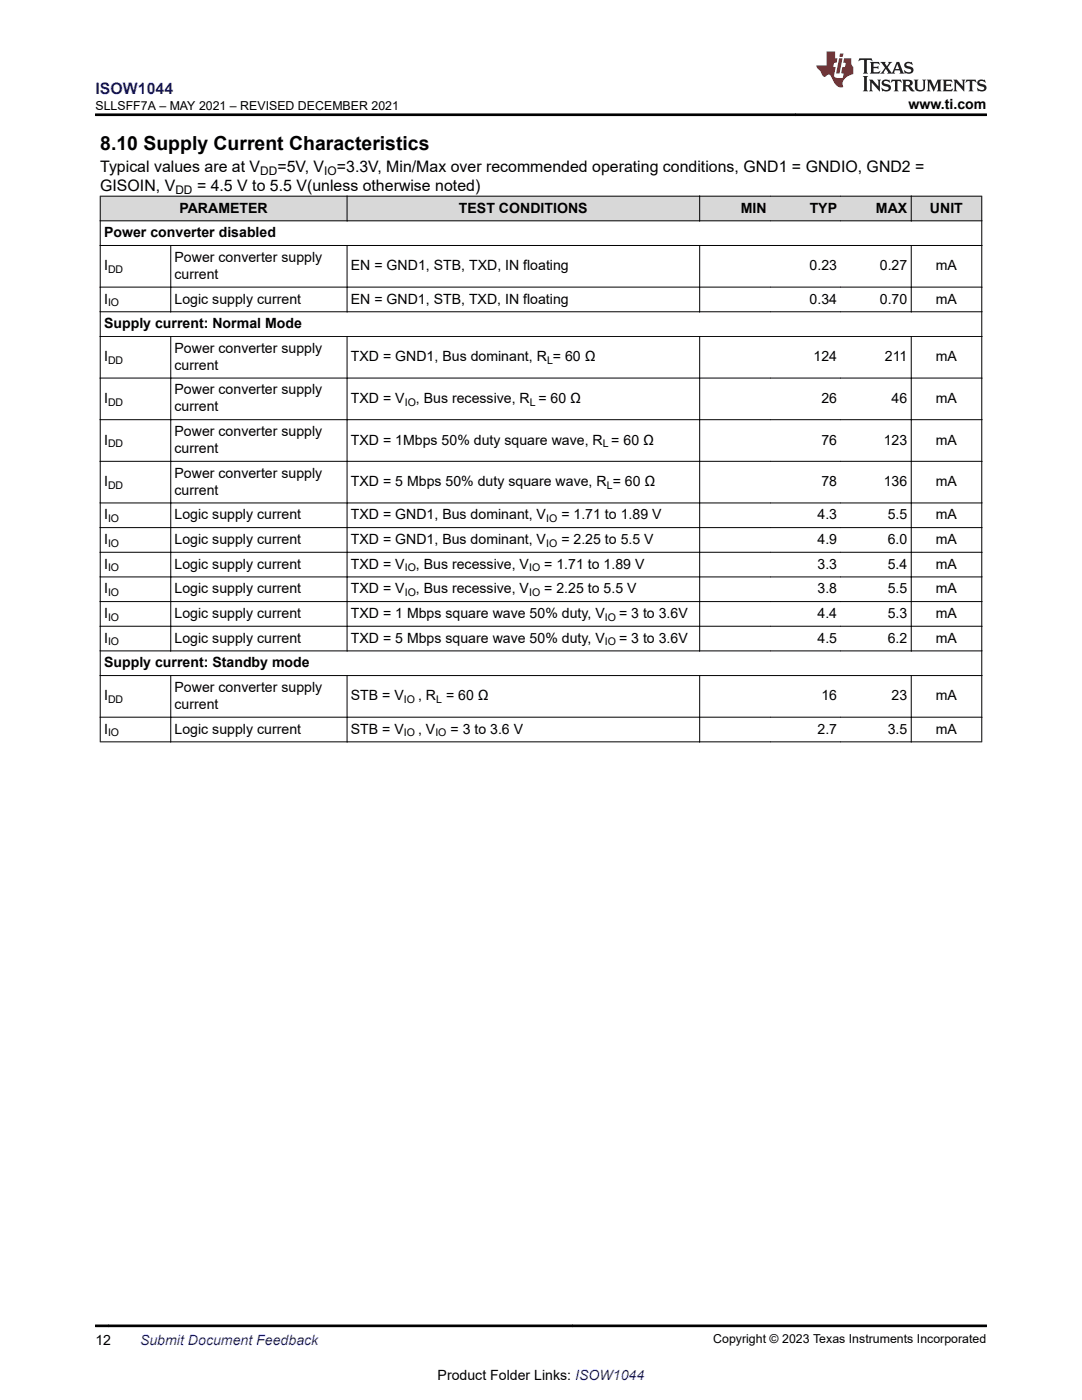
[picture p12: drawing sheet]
<svg xmlns="http://www.w3.org/2000/svg" width="216mm" height="279mm" viewBox="0 0 216 279" stroke-linecap="round" stroke-linejoin="round" font-family="sans-serif">
<defs><g id="words">
<text font-size="3.9" x="20" y="29.9">8.10 Supply Current Characteristics</text>
<text font-size="3.2" fill="#00f" x="19.1" y="18.7">ISOW1044</text>
<g font-size="3.2">
<text x="20" y="34.3">Typical values are at V</text>
<text x="55.4" y="34.3">=5V, V</text>
<text x="67.2" y="34.3">=3.3V, Min/Max over recommended operating conditions, GND1 = GNDIO, GND2 =</text>
<text x="20" y="38.1">GISOIN, V</text>
<text x="39.3" y="38.1">= 4.5 V to 5.5 V(unless otherwise noted)</text>
</g>
<g font-size="2.8">
<text x="181.3" y="21.8">www.ti.com</text>
<text x="20.8" y="47.3">Power converter disabled</text>
<text x="35.8" y="42.4">PARAMETER</text>
<text x="91.6" y="42.4">TEST CONDITIONS</text>
<text x="147.8" y="42.4">MIN</text>
<text x="161.6" y="42.4">TYP</text>
<text x="174.8" y="42.4">MAX</text>
<text x="185.6" y="42.4">UNIT</text>
<text x="20.8" y="54">I</text>
<text x="34.8" y="52.3">Power converter supply</text>
<text x="70" y="54">EN = GND1, STB, TXD, IN floating</text>
<text x="161.6" y="54">0.23</text>
<text x="175.6" y="54">0.27</text>
<text x="186.7" y="54">mA</text>
<text x="34.8" y="55.7">current</text>
<text x="20.8" y="60.6">I</text>
<text x="20.8" y="65.5">Supply current: Normal Mode</text>
<text x="34.8" y="60.6">Logic supply current</text>
<text x="70" y="60.6">EN = GND1, STB, TXD, IN floating</text>
<text x="161.6" y="60.6">0.34</text>
<text x="175.6" y="60.6">0.70</text>
<text x="186.7" y="60.6">mA</text>
<text x="34.8" y="70.4">Power converter supply</text>
<text x="20.8" y="72.1">I</text>
<text x="34.8" y="73.8">current</text>
<text x="70" y="72.1">TXD = GND1, Bus dominant, R = 60 Ω</text>
<text x="162.3" y="72.1">124</text>
<text x="176.6" y="72.1">211</text>
<text x="186.7" y="72.1">mA</text>
<text x="20.8" y="80.4">I</text>
<text x="34.8" y="78.7">Power converter supply</text>
<text x="34.8" y="82.1">current</text>
<text x="70" y="80.4">TXD = V</text>
<text x="83" y="80.4">, Bus recessive, R = 60 Ω</text>
<text x="163.9" y="80.4">26</text>
<text x="177.9" y="80.4">46</text>
<text x="186.7" y="80.4">mA</text>
<text x="20.8" y="88.7">I</text>
<text x="34.8" y="87">Power converter supply</text>
<text x="70" y="88.7">TXD = 1Mbps 50% duty square wave, R = 60 Ω</text>
<text x="163.9" y="88.7">76</text>
<text x="176.4" y="88.7">123</text>
<text x="186.7" y="88.7">mA</text>
<text x="34.8" y="90.4">current</text>
<text x="34.8" y="95.3">Power converter supply</text>
<text x="20.8" y="97">I</text>
<text x="34.8" y="98.7">current</text>
<text x="70" y="97">TXD = 5 Mbps 50% duty square wave, R = 60 Ω</text>
<text x="163.9" y="97">78</text>
<text x="176.4" y="97">136</text>
<text x="186.7" y="97">mA</text>
<text x="20.8" y="103.6">I</text>
<text x="34.8" y="103.6">Logic supply current</text>
<text x="70" y="103.6">TXD = GND1, Bus dominant, V</text>
<text x="112" y="103.6">= 1.71 to 1.89 V</text>
<text x="163.1" y="103.6">4.3</text>
<text x="177.1" y="103.6">5.5</text>
<text x="186.7" y="103.6">mA</text>
<text x="20.8" y="108.6">I</text>
<text x="20.8" y="113.5">I</text>
<text x="34.8" y="108.6">Logic supply current</text>
<text x="34.8" y="113.5">Logic supply current</text>
<text x="70" y="108.6">TXD = GND1, Bus dominant, V</text>
<text x="70" y="113.5">TXD = V</text>
<text x="83" y="113.5">, Bus recessive, V</text>
<text x="108.6" y="113.5">= 1.71 to 1.89 V</text>
<text x="112" y="108.6">= 2.25 to 5.5 V</text>
<text x="163.1" y="108.6">4.9</text>
<text x="163.1" y="113.5">3.3</text>
<text x="177.1" y="108.6">6.0</text>
<text x="177.1" y="113.5">5.4</text>
<text x="186.7" y="108.6">mA</text>
<text x="186.7" y="113.5">mA</text>
<text x="20.8" y="118.4">I</text>
<text x="34.8" y="118.4">Logic supply current</text>
<text x="70" y="118.4">TXD = V</text>
<text x="83" y="118.4">, Bus recessive, V</text>
<text x="108.6" y="118.4">= 2.25 to 5.5 V</text>
<text x="163.1" y="118.4">3.8</text>
<text x="177.1" y="118.4">5.5</text>
<text x="186.7" y="118.4">mA</text>
<text x="20.8" y="123.3">I</text>
<text x="34.8" y="123.3">Logic supply current</text>
<text x="70" y="123.3">TXD = 1 Mbps square wave 50% duty, V</text>
<text x="123.5" y="123.3">= 3 to 3.6V</text>
<text x="163.1" y="123.3">4.4</text>
<text x="177.1" y="123.3">5.3</text>
<text x="186.7" y="123.3">mA</text>
<text x="20.8" y="128.3">I</text>
<text x="34.8" y="128.3">Logic supply current</text>
<text x="70" y="128.3">TXD = 5 Mbps square wave 50% duty, V</text>
<text x="123.5" y="128.3">= 3 to 3.6V</text>
<text x="163.1" y="128.3">4.5</text>
<text x="177.1" y="128.3">6.2</text>
<text x="186.7" y="128.3">mA</text>
<text x="20.8" y="133.2">Supply current: Standby mode</text>
<text x="20.8" y="139.8">I</text>
<text x="34.8" y="138.1">Power converter supply</text>
<text x="34.8" y="141.5">current</text>
<text x="70" y="139.8">STB = V</text>
<text x="83.4" y="139.8">, R</text>
<text x="89" y="139.8">= 60 Ω</text>
<text x="163.9" y="139.8">16</text>
<text x="177.9" y="139.8">23</text>
<text x="186.7" y="139.8">mA</text>
<text x="20.8" y="146.4">I</text>
<text x="34.8" y="146.4">Logic supply current</text>
<text x="70" y="146.4">STB = V</text>
<text x="83.4" y="146.4">, V</text>
<text x="89.9" y="146.4">= 3 to 3.6 V</text>
<text x="163.1" y="146.4">2.7</text>
<text x="177.1" y="146.4">3.5</text>
<text x="186.7" y="146.4">mA</text>
<text x="19.1" y="268.4">12</text>
<text x="87.3" y="275.3">Product Folder Links: ISOW1044</text>
</g>
<text font-size="2.8" fill="#00f" x="27.9" y="268.4">Submit Document Feedback</text>
<g font-size="2.5">
<text x="19.1" y="21.9">SLLSFF7A – MAY 2021 – REVISED DECEMBER 2021</text>
<text x="142.3" y="268.1">Copyright © 2023 Texas Instruments Incorporated</text>
</g>
<g font-size="2.4">
<text x="51.9" y="34.9">DD</text>
<text x="64.7" y="34.9">IO</text>
<text x="35" y="38.7">DD</text>
</g>
<g font-size="2.1">
<text x="21.6" y="54.5">DD</text>
<text x="21.6" y="61.1">IO</text>
<text x="21.6" y="72.7">DD</text>
<text x="109.2" y="72.7">L</text>
<text x="21.6" y="81">DD</text>
<text x="80.8" y="81">IO</text>
<text x="105.7" y="81">L</text>
<text x="21.6" y="89.3">DD</text>
<text x="120.3" y="89.3">L</text>
<text x="21.6" y="97.6">DD</text>
<text x="121.1" y="97.6">L</text>
<text x="21.6" y="104.2">IO</text>
<text x="109" y="104.2">IO</text>
<text x="21.6" y="109.1">IO</text>
<text x="109" y="109.1">IO</text>
<text x="21.6" y="114.1">IO</text>
<text x="21.6" y="119">IO</text>
<text x="80.8" y="114.1">IO</text>
<text x="80.8" y="119">IO</text>
<text x="105.6" y="114.1">IO</text>
<text x="105.6" y="119">IO</text>
<text x="21.6" y="123.9">IO</text>
<text x="120.7" y="123.9">IO</text>
<text x="21.6" y="128.8">IO</text>
<text x="120.7" y="128.8">IO</text>
<text x="21.6" y="140.4">DD</text>
<text x="80.6" y="140.4">IO</text>
<text x="87" y="140.4">L</text>
<text x="21.6" y="147">IO</text>
<text x="80.6" y="147">IO</text>
<text x="86.9" y="147">IO</text>
</g>
</g></defs>
<g fill="#d8d8d8">
<path d="M20 39.1h175.9v5h-175.9z" fill-rule="evenodd"/>
<path d="M20.1 39.2h49.1v4.8h-49.1z" fill-rule="evenodd"/>
<path d="M69.3 39.2h70.3v4.8h-70.3z" fill-rule="evenodd"/>
<path d="M139.7 39.2h14v4.8h-14z" fill-rule="evenodd"/>
<path d="M153.7 39.2h14.1v4.8h-14.1z" fill-rule="evenodd"/>
<path d="M167.8 39.2h14v4.8h-14z" fill-rule="evenodd"/>
<path d="M181.9 39.2h13.9v4.8h-13.9z" fill-rule="evenodd"/>
</g>
<g fill="none" stroke="#000" stroke-width=".2">
<path d="M19.9 39.1h176.1M20 39.1v109M69.3 39.1v5M139.6 39.1v5M181.8 39.1v5M195.9 39.1v109M19.9 44.1h176.1M19.9 49h176.1M19.9 57.3h176.1M34.1 49v13.3M69.3 49v13.3M139.6 49v13.3"/>
<path d="M181.8 49v13.3M19.9 62.2h176.1M19.9 67.1h176.1M19.9 75.5h176.1M34.1 67.1v62.9M69.3 67.1v62.9M139.6 67.1v62.9M181.8 67.1v62.9M19.9 83.8h176.1M19.9 92.1h176.1M19.9 100.4h176.1M19.9 105.3h176.1"/>
<path d="M19.9 110.2h176.1M19.9 115.1h176.1M19.9 120.1h176.1M19.9 125h176.1M19.9 129.9h176.1M19.9 134.8h176.1M34.1 134.8v13.3M69.3 134.8v13.3M139.6 134.8v13.3M181.8 134.8v13.3M19.9 143.1h176.1M19.9 148.1h176.1"/>
</g>
<path d="M171.5 11.6l-.2 .6 .5-.2h.6v.1v2.2l-.2 .4h1l-.2-.4v-2.2v-.1h.5l.6 .2-.2-.6zM173.6 12.4l.2 .3v1.6l-.2 .4h1.9l.1-.6a1.08 1.08 0 0 1-1.3 .2v-.7h.6l.4 .2v-.7l-.4 .2h-.6v-.5l.2-.2a1 1 0 0 1 1 .3l-.1-.5zM175.7 12.4l.9 1.1-1 1.2h.9l-.2-.2 .5-.8 .4 .8-.2 .2h1.6l-.2-.2 .2-.5h.9l.1 .5-.1 .2h.9l-.2-.4-.8-1.9h-.5l-.9 2.1-.9-1.1 .9-1h-.8l.2 .2-.4 .6-.4-.6 .2-.2zM179 12.8l.4 1h-.7zM180.7 12.5a.65 .65 0 0 0-.2 .7 .65 .65 0 0 0 .6 .5l.6 .1 .1 .3a.79 .79 0 0 1-.7 .4 .79 .79 0 0 1-.7-.5l.1 .7 .2-.1a.93 .93 0 0 0 1.1 0 .93 .93 0 0 0 .4-.9 1.46 1.46 0 0 0-1.2-.6l-.1-.3a1.09 1.09 0 0 1 1.2 .2l-.2-.6-.1 .1-.5-.2zM172.2 15.2l.2 .4v2.2l-.2 .4h1l-.2-.4v-2.2l.2-.4zM173.4 15.9l.2 .4v1.5l-.2 .4h.8l-.3-.4 .1-1.3 1.6 1.8v-2l.2-.4h-.7l.1 .2 .1 1.1-1.2-1.3zM176.2 16a.65 .65 0 0 0-.2 .8 .65 .65 0 0 0 .6 .4l.6 .2 .1 .2a.79 .79 0 0 1-.7 .4 .79 .79 0 0 1-.7-.5l.1 .7 .2-.1a.93 .93 0 0 0 1.1 .1 .93 .93 0 0 0 .4-1 1.46 1.46 0 0 0-1.2-.5l-.1-.4a1.09 1.09 0 0 1 1.2 .2l-.1-.6-.2 .1-.5-.1zM177.9 15.9l-.1 .6a.63 .63 0 0 1 .8-.3v1.6l-.3 .4h1l-.2-.4v-1.6a.66 .66 0 0 1 .8 .3l-.1-.6zM180 15.9l.2 .4v1.5l-.2 .4h1l-.2-.2-.1-.7h.5l.1 .2a.79 .79 0 0 0 1.2 .6l-1-.9a.61 .61 0 0 0 .6-.6 .61 .61 0 0 0-.5-.7zM180.8 16.2h.1a.47 .47 0 0 1 .5 .1 .47 .47 0 0 1 .1 .5l-.1 .1-.7 .1zM182.3 15.9l.2 .2a2.26 2.26 0 0 0 .4 2 1.04 1.04 0 0 0 1.7-.7v-1.3l.2-.2h-.8l.2 .4v1.1a.6 .6 0 0 1-.6 .6 .6 .6 0 0 1-.5-.6v-1.1l.2-.4zM184.9 15.9l.2 .4v1.5l-.2 .4h.8l-.3-.4v-1.4l.9 1.9 .9-1.9v1.4l-.3 .4h1l-.2-.4v-1.5l.2-.4h-.8l-.7 1.5-.6-1.5zM188.1 15.9l.2 .4v1.5l-.2 .4h1.9l.1-.6a1.09 1.09 0 0 1-1.3 .2v-.7h.6l.4 .2v-.6l-.4 .2h-.6v-.6l.2-.1a1.01 1.01 0 0 1 1 .3l-.1-.6zM190.2 15.9l.3 .4v1.5l-.3 .4h.8l-.2-.4v-1.3l1.6 1.8v-2l.2-.4h-.7l.2 .2v1.1l-1.2-1.3zM192.8 15.9l-.1 .6a.63 .63 0 0 1 .8-.3v1.6l-.3 .4h1l-.2-.4v-1.6a.66 .66 0 0 1 .8 .3l-.1-.6zM195.2 16a.65 .65 0 0 0-.2 .8 .65 .65 0 0 0 .6 .4l.6 .2 .2 .2a.79 .79 0 0 1-.7 .4 .79 .79 0 0 1-.7-.5l.1 .7 .2-.1a.93 .93 0 0 0 1 .1 .93 .93 0 0 0 .5-1 1.46 1.46 0 0 0-1.3-.5v-.4a1.09 1.09 0 0 1 1.2 .2l-.2-.6-.2 .1-.5-.1z" fill="#231f20"/>
<path d="M164.9 10.3v2.7h-2l.1 .4 .8 1a.95 .95 0 0 0 1 .9 .59 .59 0 0 1 .5-.4 .59 .59 0 0 1 .5 .3l.4 .8a1.59 1.59 0 0 0 2.1 1.4 1.61 1.61 0 0 1 1-2.3l1-.3-.1-1.5a1.59 1.59 0 0 1-.3-1.7h-1.5l-.2 .9h.6l-.2 .9h-.5l-.2 .9v.3l.4 .1-.1 .9h-.7a.73 .73 0 0 1-1-.7l.3-1.5h-.5l.1-.9h.5l.2-.9h-.5v-1.3zM167.4 11.6l-.6 3.1h.7l.6-3.1zM167.6 10.7l-.1 .6h.7l.1-.6z" fill="#ed1c24"/>
<path d="M19 22.9h177.8M19 264.6h177.8" fill="none" stroke="#000" stroke-width=".53"/>
<use href="#words"/>
</svg>
